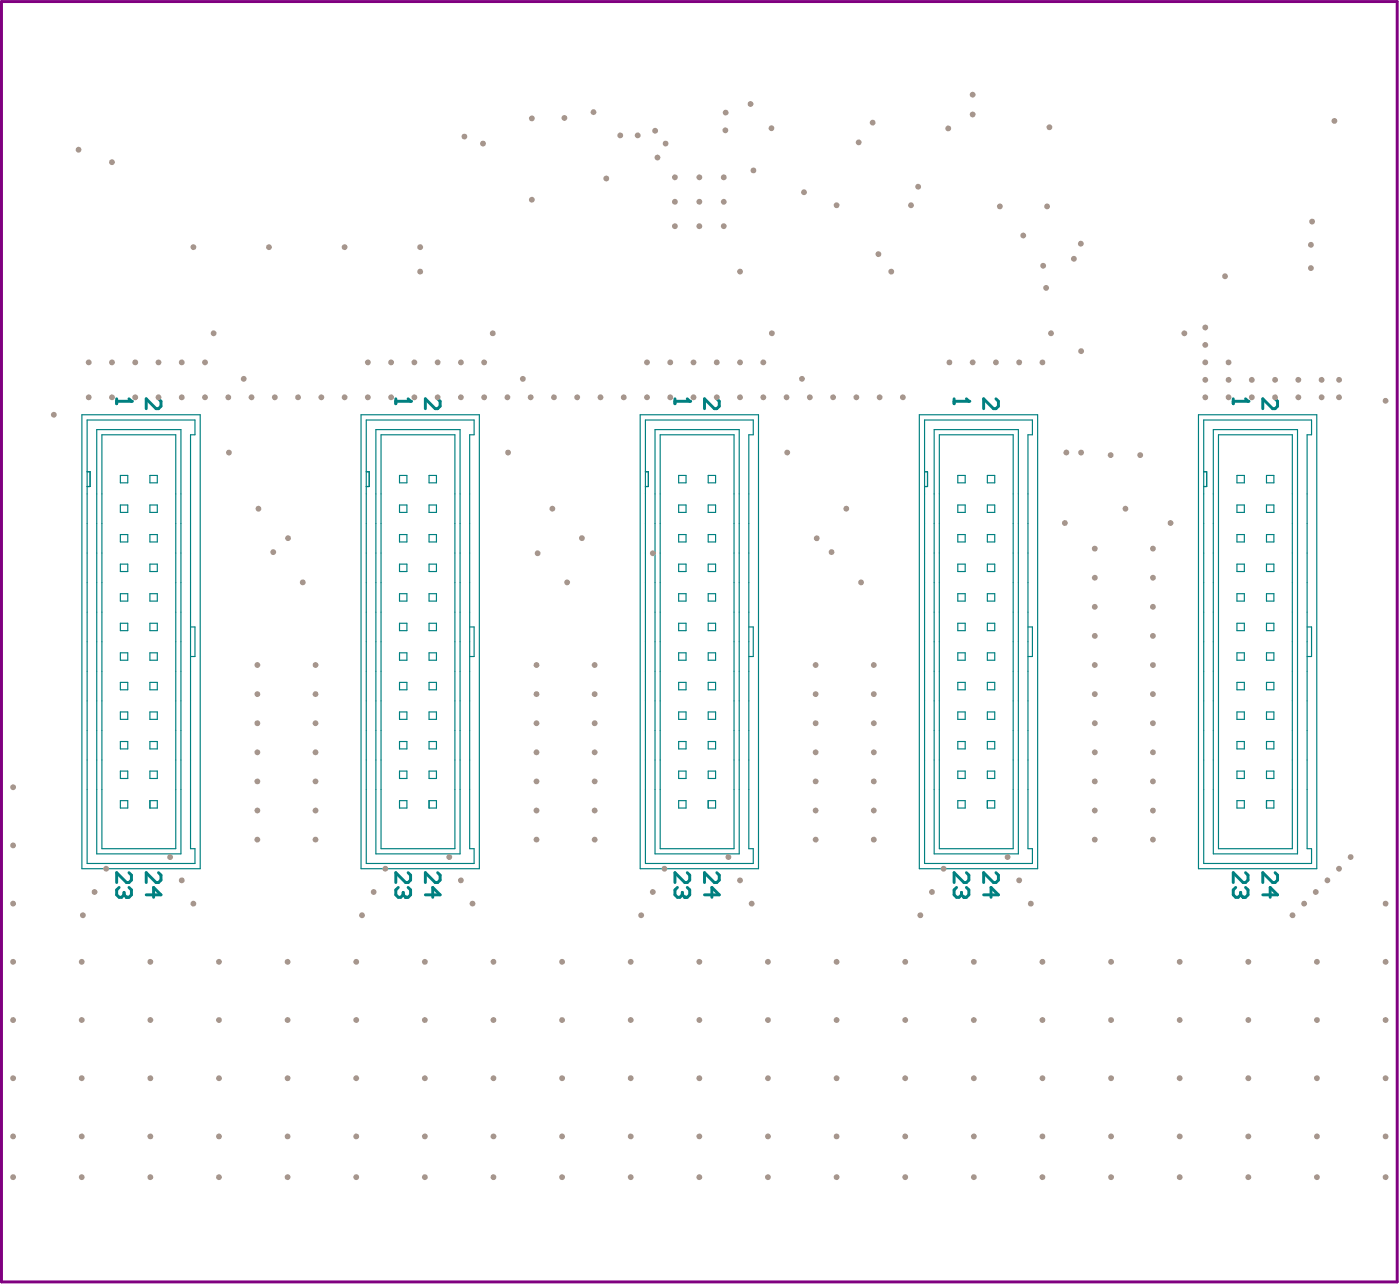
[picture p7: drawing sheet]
<svg xmlns="http://www.w3.org/2000/svg" width="401mm" height="368mm" viewBox="0 0 401 368" stroke-linecap="round" stroke-linejoin="round" font-family="sans-serif">
<g fill="none" stroke="#008080" stroke-width=".33">
<path d="M23.4 118.7h33.9v129.8h-33.9zM103.3 118.7h33.9v129.8h-33.9zM183.3 118.7h33.8v129.8h-33.8zM263.2 118.7h33.8v129.8h-33.8zM343.1 118.7h33.8v129.8h-33.8zM24.9 120.2h30.9v4.2h-1.3v118.4h1.3v4.2h-30.9zM24.9 135h.9v4.2h-.9M27.7 122.9h24.1v121.4h-24.1zM29.2 124.4h21.1v118.4h-21.1zM34.5 136h2.1v2.1h-2.1zM42.9 136h2.1v2.1h-2.1zM104.8 120.2h30.9v4.2h-1.3v118.4h1.3v4.2h-30.9z"/>
<path d="M104.8 135h.9v4.2h-.9M107.6 122.9h24.1v121.4h-24.1zM109.1 124.4h21.1v118.4h-21.1zM114.4 136h2.1v2.1h-2.1zM122.8 136h2.1v2.1h-2.1zM184.8 120.2h30.8v4.2h-1.2v118.4h1.2v4.2h-30.8zM184.8 135h.8v4.2h-.8M187.5 122.9h24.1v121.4h-24.1zM189 124.4h21.1v118.4h-21.1zM194.3 136h2.1v2.1h-2.1zM202.7 136h2.1v2.1h-2.1zM264.7 120.2h30.8v4.2h-1.2v118.4h1.2v4.2h-30.8z"/>
<path d="M264.7 135h.8v4.2h-.8M267.4 122.9h24.1v121.4h-24.1zM268.9 124.4h21.1v118.4h-21.1zM274.2 136h2.1v2.1h-2.1zM282.6 136h2.1v2.1h-2.1zM344.6 120.2h30.8v4.2h-1.2v118.4h1.2v4.2h-30.8zM344.6 135h.8v4.2h-.8M347.3 122.9h24.1v121.4h-24.1zM348.8 124.4h21.1v118.4h-21.1zM354.1 136h2.1v2.1h-2.1zM362.5 136h2.2v2.1h-2.2zM34.5 144.5h2.1v2.1h-2.1z"/>
<path d="M34.5 152.9h2.1v2.1h-2.1zM42.9 144.5h2.1v2.1h-2.1zM42.9 152.9h2.1v2.1h-2.1zM114.4 144.5h2.1v2.1h-2.1zM114.4 152.9h2.1v2.1h-2.1zM122.8 144.5h2.1v2.1h-2.1zM122.8 152.9h2.1v2.1h-2.1zM194.3 144.5h2.1v2.1h-2.1zM194.3 152.9h2.1v2.1h-2.1zM202.7 144.5h2.1v2.1h-2.1zM202.7 152.9h2.1v2.1h-2.1zM274.2 144.5h2.1v2.1h-2.1z"/>
<path d="M274.2 152.9h2.1v2.1h-2.1zM282.6 144.5h2.1v2.1h-2.1zM282.6 152.9h2.1v2.1h-2.1zM354.1 144.5h2.1v2.1h-2.1zM354.1 152.9h2.1v2.1h-2.1zM362.5 144.5h2.2v2.1h-2.2zM362.5 152.9h2.2v2.1h-2.2zM34.5 161.4h2.1v2.1h-2.1zM34.5 169.8h2.1v2.2h-2.1zM34.5 178.3h2.1v2.1h-2.1zM42.9 161.4h2.1v2.1h-2.1zM42.9 169.8h2.1v2.2h-2.1z"/>
<path d="M42.9 178.3h2.1v2.1h-2.1zM54.5 179.4h1.3v8.4h-1.3M114.4 161.4h2.1v2.1h-2.1zM114.4 169.8h2.1v2.2h-2.1zM114.4 178.3h2.1v2.1h-2.1zM122.8 161.4h2.1v2.1h-2.1zM122.8 169.8h2.1v2.2h-2.1zM122.8 178.3h2.1v2.1h-2.1zM134.4 179.4h1.3v8.4h-1.3M194.3 161.4h2.1v2.1h-2.1zM194.3 169.8h2.1v2.2h-2.1zM194.3 178.3h2.1v2.1h-2.1z"/>
<path d="M202.7 161.4h2.1v2.1h-2.1zM202.7 169.8h2.1v2.2h-2.1zM202.7 178.3h2.1v2.1h-2.1zM214.4 179.4h1.2v8.4h-1.2M274.2 161.4h2.1v2.1h-2.1zM274.2 169.8h2.1v2.2h-2.1zM274.2 178.3h2.1v2.1h-2.1zM282.6 161.4h2.1v2.1h-2.1zM282.6 169.8h2.1v2.2h-2.1zM282.6 178.3h2.1v2.1h-2.1zM294.3 179.4h1.2v8.4h-1.2M354.1 161.4h2.1v2.1h-2.1z"/>
<path d="M354.1 169.8h2.1v2.2h-2.1zM354.1 178.3h2.1v2.1h-2.1zM362.5 161.4h2.2v2.1h-2.2zM362.5 169.8h2.2v2.2h-2.2zM362.5 178.3h2.2v2.1h-2.2zM374.2 179.4h1.2v8.4h-1.2M34.5 186.8h2.1v2.1h-2.1zM34.5 195.2h2.1v2.1h-2.1zM42.9 186.8h2.1v2.1h-2.1zM42.9 195.2h2.1v2.1h-2.1zM114.4 186.8h2.1v2.1h-2.1zM114.4 195.2h2.1v2.1h-2.1z"/>
<path d="M122.8 186.8h2.1v2.1h-2.1zM122.8 195.2h2.1v2.1h-2.1zM194.3 186.8h2.1v2.1h-2.1zM194.3 195.2h2.1v2.1h-2.1zM202.7 186.8h2.1v2.1h-2.1zM202.7 195.2h2.1v2.1h-2.1zM274.2 186.8h2.1v2.1h-2.1zM274.2 195.2h2.1v2.1h-2.1zM282.6 186.8h2.1v2.1h-2.1zM282.6 195.2h2.1v2.1h-2.1zM354.1 186.8h2.1v2.1h-2.1zM354.1 195.2h2.1v2.1h-2.1z"/>
<path d="M362.5 186.8h2.2v2.1h-2.2zM362.5 195.2h2.2v2.1h-2.2zM34.5 203.7h2.1v2.1h-2.1zM34.5 212.1h2.1v2.1h-2.1zM42.9 203.7h2.1v2.1h-2.1zM42.9 212.1h2.1v2.1h-2.1zM114.4 203.7h2.1v2.1h-2.1zM114.4 212.1h2.1v2.1h-2.1zM122.8 203.7h2.1v2.1h-2.1zM122.8 212.1h2.1v2.1h-2.1zM194.3 203.7h2.1v2.1h-2.1zM194.3 212.1h2.1v2.1h-2.1z"/>
<path d="M202.7 203.7h2.1v2.1h-2.1zM202.7 212.1h2.1v2.1h-2.1zM274.2 203.7h2.1v2.1h-2.1zM274.2 212.1h2.1v2.1h-2.1zM282.6 203.7h2.1v2.1h-2.1zM282.6 212.1h2.1v2.1h-2.1zM354.1 203.7h2.1v2.1h-2.1zM354.1 212.1h2.1v2.1h-2.1zM362.5 203.7h2.2v2.1h-2.2zM362.5 212.1h2.2v2.1h-2.2zM34.5 220.6h2.1v2.1h-2.1zM34.5 229h2.1v2.2h-2.1z"/>
<path d="M42.9 220.6h2.1v2.1h-2.1zM42.9 229h2.1v2.2h-2.1zM114.4 220.6h2.1v2.1h-2.1zM114.4 229h2.1v2.2h-2.1zM122.8 220.6h2.1v2.1h-2.1zM122.8 229h2.1v2.2h-2.1zM194.3 220.6h2.1v2.1h-2.1zM194.3 229h2.1v2.2h-2.1zM202.7 220.6h2.1v2.1h-2.1zM202.7 229h2.1v2.2h-2.1zM274.2 220.6h2.1v2.1h-2.1zM274.2 229h2.1v2.2h-2.1z"/>
<path d="M282.6 220.6h2.1v2.1h-2.1zM282.6 229h2.1v2.2h-2.1zM354.1 220.6h2.1v2.1h-2.1zM354.1 229h2.1v2.2h-2.1zM362.5 220.6h2.2v2.1h-2.2zM362.5 229h2.2v2.2h-2.2z"/>
</g>
<path d="M273.1 114.1v1.4M273.1 114.8h4.2" fill="none" stroke="#008080" stroke-width=".84"/>
<circle cx="277.3" cy="114.8" r=".42" fill="#008080"/>
<path d="M276.6 114.1l.7 .7M285.1 114.1l.7 .7v1.4l-.7 .7h-.7l-2.8-2.8v2.8M276.6 249.6l.7 .7v1.5l-.7 .7h-.7l-2.8-2.9v2.9M276.6 253.9l.7 .7v1.4l-.7 .7h-.7" fill="none" stroke="#008080" stroke-width=".84"/>
<circle cx="275.9" cy="256.7" r=".42" fill="#008080"/>
<path d="M196.7 253.9l.7 .7v1.4l-.7 .7h-.7M196.7 249.6l.7 .7v1.5l-.7 .7h-.7l-2.8-2.9v2.9M201.7 256h4.2l-2.1-2.1v2.8M205.2 249.6l.7 .7v1.5l-.7 .7h-.7l-2.8-2.9v2.9M273.8 253.9l-.7 .7v1.4l.7 .7h.7l.7-.7M275.2 256l.7 .7M275.2 255.3v.7M281.6 256h4.2l-2.1-2.1v2.8M285.1 249.6l.7 .7v1.5l-.7 .7h-.7l-2.8-2.9v2.9" fill="none" stroke="#008080" stroke-width=".84"/>
<circle cx="196" cy="256.7" r=".42" fill="#008080"/>
<path d="M193.2 114.1v1.4M193.2 114.8h4.2M205.2 114.1l.7 .7v1.4l-.7 .7h-.7l-2.8-2.8v2.8M193.9 253.9l-.7 .7v1.4l.7 .7h.7l.7-.7M195.3 256l.7 .7M195.3 255.3v.7" fill="none" stroke="#008080" stroke-width=".84"/>
<circle cx="197.4" cy="114.8" r=".42" fill="#008080"/>
<path d="M196.7 114.1l.7 .7M353 114.1v1.4M353 114.8h4.2" fill="none" stroke="#008080" stroke-width=".84"/>
<circle cx="357.2" cy="114.8" r=".42" fill="#008080"/>
<path d="M356.5 114.1l.7 .7M365 114.1l.7 .7v1.4l-.7 .7h-.7l-2.8-2.8v2.8M356.5 249.6l.7 .7v1.5l-.7 .7h-.7l-2.8-2.9v2.9M356.5 253.9l.7 .7v1.4l-.7 .7h-.7" fill="none" stroke="#008080" stroke-width=".84"/>
<circle cx="355.8" cy="256.7" r=".42" fill="#008080"/>
<path d="M36.9 253.9l.7 .7v1.4l-.7 .7h-.7M36.9 249.6l.7 .7v1.5l-.7 .7h-.7l-2.8-2.9v2.9M41.9 256h4.2l-2.1-2.1v2.8M45.4 249.6l.7 .7v1.5l-.7 .7h-.7l-2.8-2.9v2.9M353.7 253.9l-.7 .7v1.4l.7 .7h.7l.7-.7M355.1 256l.7 .7M355.1 255.3v.7M361.5 256h4.2l-2.1-2.1v2.8M365 249.6l.7 .7v1.5l-.7 .7h-.7l-2.8-2.9v2.9" fill="none" stroke="#008080" stroke-width=".84"/>
<circle cx="36.2" cy="256.7" r=".42" fill="#008080"/>
<path d="M33.4 114.1v1.4M33.4 114.8h4.2M45.4 114.1l.7 .7v1.4l-.7 .7h-.7l-2.8-2.8v2.8M34.1 253.9l-.7 .7v1.4l.7 .7h.7l.7-.7M35.5 256l.7 .7M35.5 255.3v.7" fill="none" stroke="#008080" stroke-width=".84"/>
<circle cx="37.6" cy="114.8" r=".42" fill="#008080"/>
<path d="M36.9 114.1l.7 .7M116.8 249.6l.7 .7v1.5l-.7 .7h-.7l-2.8-2.9v2.9M116.8 253.9l.7 .7v1.4l-.7 .7h-.7M121.8 256h4.2l-2.1-2.1v2.8M125.3 249.6l.7 .7v1.5l-.7 .7h-.7l-2.8-2.9v2.9" fill="none" stroke="#008080" stroke-width=".84"/>
<circle cx="116.1" cy="256.7" r=".42" fill="#008080"/>
<path d="M113.3 114.1v1.4M113.3 114.8h4.2M125.3 114.1l.7 .7v1.4l-.7 .7h-.7l-2.8-2.8v2.8M114 253.9l-.7 .7v1.4l.7 .7h.7l.7-.7M115.4 256l.7 .7M115.4 255.3v.7" fill="none" stroke="#008080" stroke-width=".84"/>
<circle cx="117.5" cy="114.8" r=".42" fill="#008080"/>
<path d="M116.8 114.1l.7 .7" fill="none" stroke="#008080" stroke-width=".84"/>
<path d="M.4 .4h399.6v366.3h-399.6z" fill="none" stroke="#800080" stroke-width=".84"/>
<g fill="#a6968d">
<circle cx="15.4" cy="118.7" r=".83"/>
<circle cx="307.4" cy="74" r=".83"/>
<circle cx="383.3" cy="113.7" r=".83"/>
<circle cx="383.3" cy="108.7" r=".83"/>
<circle cx="396.6" cy="114.7" r=".83"/>
<circle cx="345" cy="93.7" r=".83"/>
<circle cx="345" cy="98.7" r=".83"/>
<circle cx="345" cy="103.7" r=".83"/>
<circle cx="351.7" cy="103.7" r=".83"/>
<circle cx="345" cy="108.7" r=".83"/>
<circle cx="351.7" cy="108.7" r=".83"/>
<circle cx="358.3" cy="108.7" r=".83"/>
<circle cx="365" cy="108.7" r=".83"/>
<circle cx="371.7" cy="108.7" r=".83"/>
<circle cx="378.3" cy="108.7" r=".83"/>
<circle cx="350.7" cy="79" r=".83"/>
<circle cx="299.7" cy="59.1" r=".83"/>
<circle cx="382" cy="34.6" r=".83"/>
<circle cx="375.3" cy="76.7" r=".83"/>
<circle cx="375.6" cy="63.4" r=".83"/>
<circle cx="375.3" cy="70" r=".83"/>
<circle cx="309.4" cy="69.7" r=".83"/>
<circle cx="120.3" cy="77.7" r=".83"/>
<circle cx="120.3" cy="70.7" r=".83"/>
<circle cx="132.9" cy="39.1" r=".83"/>
<circle cx="138.3" cy="41.1" r=".83"/>
<circle cx="169.9" cy="32.1" r=".83"/>
<circle cx="278.4" cy="32.7" r=".83"/>
<circle cx="278.4" cy="27.1" r=".83"/>
<circle cx="300.4" cy="36.4" r=".83"/>
<circle cx="249.8" cy="35.1" r=".83"/>
<circle cx="207.7" cy="32.2" r=".83"/>
<circle cx="215.7" cy="48.8" r=".83"/>
<circle cx="187.5" cy="37.4" r=".83"/>
<circle cx="190.5" cy="41.1" r=".83"/>
<circle cx="177.5" cy="38.7" r=".83"/>
<circle cx="182.5" cy="38.7" r=".83"/>
<circle cx="188.2" cy="45.1" r=".83"/>
<circle cx="245.8" cy="40.7" r=".83"/>
<circle cx="220.8" cy="36.7" r=".83"/>
<circle cx="214.8" cy="29.7" r=".83"/>
<circle cx="207.6" cy="37.3" r=".83"/>
<circle cx="69.8" cy="108.4" r=".83"/>
<circle cx="149.7" cy="108.4" r=".83"/>
<circle cx="229.6" cy="108.4" r=".83"/>
<circle cx="309.5" cy="100.5" r=".83"/>
<circle cx="309.5" cy="129.5" r=".83"/>
<circle cx="305.2" cy="129.5" r=".83"/>
<circle cx="225.3" cy="129.5" r=".83"/>
<circle cx="371.7" cy="113.7" r=".83"/>
<circle cx="365" cy="113.7" r=".83"/>
<circle cx="358.3" cy="113.7" r=".83"/>
<circle cx="351.7" cy="113.7" r=".83"/>
<circle cx="345" cy="113.7" r=".83"/>
<circle cx="378.3" cy="113.7" r=".83"/>
<circle cx="238.5" cy="113.7" r=".83"/>
<circle cx="245.1" cy="113.7" r=".83"/>
<circle cx="251.8" cy="113.7" r=".83"/>
<circle cx="258.5" cy="113.7" r=".83"/>
<circle cx="231.8" cy="113.7" r=".83"/>
<circle cx="225.2" cy="113.7" r=".83"/>
<circle cx="218.5" cy="113.7" r=".83"/>
<circle cx="185.2" cy="113.7" r=".83"/>
<circle cx="191.9" cy="113.7" r=".83"/>
<circle cx="198.5" cy="113.7" r=".83"/>
<circle cx="205.2" cy="113.7" r=".83"/>
<circle cx="211.8" cy="113.7" r=".83"/>
<circle cx="178.5" cy="113.7" r=".83"/>
<circle cx="171.9" cy="113.7" r=".83"/>
<circle cx="165.2" cy="113.7" r=".83"/>
<circle cx="131.9" cy="113.7" r=".83"/>
<circle cx="138.6" cy="113.7" r=".83"/>
<circle cx="145.3" cy="113.7" r=".83"/>
<circle cx="151.9" cy="113.7" r=".83"/>
<circle cx="158.6" cy="113.7" r=".83"/>
<circle cx="125.3" cy="113.7" r=".83"/>
<circle cx="118.6" cy="113.7" r=".83"/>
<circle cx="112" cy="113.7" r=".83"/>
<circle cx="78.7" cy="113.7" r=".83"/>
<circle cx="85.3" cy="113.7" r=".83"/>
<circle cx="92" cy="113.7" r=".83"/>
<circle cx="98.6" cy="113.7" r=".83"/>
<circle cx="105.3" cy="113.7" r=".83"/>
<circle cx="72" cy="113.7" r=".83"/>
<circle cx="65.3" cy="113.7" r=".83"/>
<circle cx="58.7" cy="113.7" r=".83"/>
<circle cx="32.1" cy="113.7" r=".83"/>
<circle cx="38.7" cy="113.7" r=".83"/>
<circle cx="45.4" cy="113.7" r=".83"/>
<circle cx="52" cy="113.7" r=".83"/>
<circle cx="25.4" cy="113.7" r=".83"/>
<circle cx="25.4" cy="103.7" r=".83"/>
<circle cx="105.3" cy="103.7" r=".83"/>
<circle cx="185.2" cy="103.7" r=".83"/>
<circle cx="58.7" cy="103.7" r=".83"/>
<circle cx="52" cy="103.7" r=".83"/>
<circle cx="45.4" cy="103.7" r=".83"/>
<circle cx="38.7" cy="103.7" r=".83"/>
<circle cx="32.1" cy="103.7" r=".83"/>
<circle cx="138.6" cy="103.7" r=".83"/>
<circle cx="131.9" cy="103.7" r=".83"/>
<circle cx="125.3" cy="103.7" r=".83"/>
<circle cx="118.6" cy="103.7" r=".83"/>
<circle cx="112" cy="103.7" r=".83"/>
<circle cx="218.5" cy="103.7" r=".83"/>
<circle cx="211.8" cy="103.7" r=".83"/>
<circle cx="205.2" cy="103.7" r=".83"/>
<circle cx="198.5" cy="103.7" r=".83"/>
<circle cx="191.9" cy="103.7" r=".83"/>
<circle cx="271.8" cy="103.7" r=".83"/>
<circle cx="278.4" cy="103.7" r=".83"/>
<circle cx="285.1" cy="103.7" r=".83"/>
<circle cx="291.7" cy="103.7" r=".83"/>
<circle cx="298.4" cy="103.7" r=".83"/>
<circle cx="200.2" cy="275.1" r=".83"/>
<circle cx="377" cy="275.1" r=".83"/>
<circle cx="357.3" cy="275.1" r=".83"/>
<circle cx="337.7" cy="275.1" r=".83"/>
<circle cx="318" cy="275.1" r=".83"/>
<circle cx="298.4" cy="275.1" r=".83"/>
<circle cx="278.8" cy="275.1" r=".83"/>
<circle cx="259.1" cy="275.1" r=".83"/>
<circle cx="239.5" cy="275.1" r=".83"/>
<circle cx="219.8" cy="275.1" r=".83"/>
<circle cx="23.4" cy="275.1" r=".83"/>
<circle cx="43" cy="275.1" r=".83"/>
<circle cx="62.7" cy="275.1" r=".83"/>
<circle cx="82.3" cy="275.1" r=".83"/>
<circle cx="102" cy="275.1" r=".83"/>
<circle cx="121.6" cy="275.1" r=".83"/>
<circle cx="141.3" cy="275.1" r=".83"/>
<circle cx="160.9" cy="275.1" r=".83"/>
<circle cx="180.5" cy="275.1" r=".83"/>
<circle cx="200.2" cy="291.8" r=".83"/>
<circle cx="377" cy="291.8" r=".83"/>
<circle cx="357.3" cy="291.8" r=".83"/>
<circle cx="337.7" cy="291.8" r=".83"/>
<circle cx="318" cy="291.8" r=".83"/>
<circle cx="298.4" cy="291.8" r=".83"/>
<circle cx="278.8" cy="291.8" r=".83"/>
<circle cx="259.1" cy="291.8" r=".83"/>
<circle cx="239.5" cy="291.8" r=".83"/>
<circle cx="219.8" cy="291.8" r=".83"/>
<circle cx="23.4" cy="291.8" r=".83"/>
<circle cx="43" cy="291.8" r=".83"/>
<circle cx="62.7" cy="291.8" r=".83"/>
<circle cx="82.3" cy="291.8" r=".83"/>
<circle cx="102" cy="291.8" r=".83"/>
<circle cx="121.6" cy="291.8" r=".83"/>
<circle cx="141.3" cy="291.8" r=".83"/>
<circle cx="160.9" cy="291.8" r=".83"/>
<circle cx="180.5" cy="291.8" r=".83"/>
<circle cx="200.2" cy="308.4" r=".83"/>
<circle cx="377" cy="308.4" r=".83"/>
<circle cx="357.3" cy="308.4" r=".83"/>
<circle cx="337.7" cy="308.4" r=".83"/>
<circle cx="318" cy="308.4" r=".83"/>
<circle cx="298.4" cy="308.4" r=".83"/>
<circle cx="278.8" cy="308.4" r=".83"/>
<circle cx="259.1" cy="308.4" r=".83"/>
<circle cx="239.5" cy="308.4" r=".83"/>
<circle cx="219.8" cy="308.4" r=".83"/>
<circle cx="23.4" cy="308.4" r=".83"/>
<circle cx="43" cy="308.4" r=".83"/>
<circle cx="62.7" cy="308.4" r=".83"/>
<circle cx="82.3" cy="308.4" r=".83"/>
<circle cx="102" cy="308.4" r=".83"/>
<circle cx="121.6" cy="308.4" r=".83"/>
<circle cx="141.3" cy="308.4" r=".83"/>
<circle cx="160.9" cy="308.4" r=".83"/>
<circle cx="180.5" cy="308.4" r=".83"/>
<circle cx="3.8" cy="336.7" r=".83"/>
<circle cx="200.2" cy="336.7" r=".83"/>
<circle cx="377" cy="336.7" r=".83"/>
<circle cx="357.3" cy="336.7" r=".83"/>
<circle cx="337.7" cy="336.7" r=".83"/>
<circle cx="318" cy="336.7" r=".83"/>
<circle cx="298.4" cy="336.7" r=".83"/>
<circle cx="278.8" cy="336.7" r=".83"/>
<circle cx="259.1" cy="336.7" r=".83"/>
<circle cx="239.5" cy="336.7" r=".83"/>
<circle cx="219.8" cy="336.7" r=".83"/>
<circle cx="23.4" cy="336.7" r=".83"/>
<circle cx="43" cy="336.7" r=".83"/>
<circle cx="62.7" cy="336.7" r=".83"/>
<circle cx="82.3" cy="336.7" r=".83"/>
<circle cx="102" cy="336.7" r=".83"/>
<circle cx="121.6" cy="336.7" r=".83"/>
<circle cx="141.3" cy="336.7" r=".83"/>
<circle cx="160.9" cy="336.7" r=".83"/>
<circle cx="180.5" cy="336.7" r=".83"/>
<circle cx="396.6" cy="336.7" r=".83"/>
<circle cx="180.5" cy="325.1" r=".83"/>
<circle cx="160.9" cy="325.1" r=".83"/>
<circle cx="141.3" cy="325.1" r=".83"/>
<circle cx="121.6" cy="325.1" r=".83"/>
<circle cx="102" cy="325.1" r=".83"/>
<circle cx="82.3" cy="325.1" r=".83"/>
<circle cx="62.7" cy="325.1" r=".83"/>
<circle cx="43" cy="325.1" r=".83"/>
<circle cx="23.4" cy="325.1" r=".83"/>
<circle cx="219.8" cy="325.1" r=".83"/>
<circle cx="239.5" cy="325.1" r=".83"/>
<circle cx="259.1" cy="325.1" r=".83"/>
<circle cx="278.8" cy="325.1" r=".83"/>
<circle cx="298.4" cy="325.1" r=".83"/>
<circle cx="318" cy="325.1" r=".83"/>
<circle cx="337.7" cy="325.1" r=".83"/>
<circle cx="357.3" cy="325.1" r=".83"/>
<circle cx="377" cy="325.1" r=".83"/>
<circle cx="200.2" cy="325.1" r=".83"/>
<circle cx="90.3" cy="190.2" r=".83"/>
<circle cx="73.7" cy="190.2" r=".83"/>
<circle cx="90.3" cy="198.6" r=".83"/>
<circle cx="73.7" cy="198.6" r=".83"/>
<circle cx="90.3" cy="206.9" r=".83"/>
<circle cx="73.7" cy="206.9" r=".83"/>
<circle cx="90.3" cy="215.2" r=".83"/>
<circle cx="73.7" cy="215.2" r=".83"/>
<circle cx="90.3" cy="223.5" r=".83"/>
<circle cx="73.7" cy="223.5" r=".83"/>
<circle cx="90.3" cy="231.9" r=".83"/>
<circle cx="73.7" cy="231.9" r=".83"/>
<circle cx="90.3" cy="240.2" r=".83"/>
<circle cx="73.7" cy="240.2" r=".83"/>
<circle cx="170.2" cy="190.2" r=".83"/>
<circle cx="153.6" cy="190.2" r=".83"/>
<circle cx="170.2" cy="198.6" r=".83"/>
<circle cx="153.6" cy="198.6" r=".83"/>
<circle cx="170.2" cy="206.9" r=".83"/>
<circle cx="153.6" cy="206.9" r=".83"/>
<circle cx="170.2" cy="215.2" r=".83"/>
<circle cx="153.6" cy="215.2" r=".83"/>
<circle cx="170.2" cy="223.5" r=".83"/>
<circle cx="153.6" cy="223.5" r=".83"/>
<circle cx="170.2" cy="231.9" r=".83"/>
<circle cx="153.6" cy="231.9" r=".83"/>
<circle cx="170.2" cy="240.2" r=".83"/>
<circle cx="153.6" cy="240.2" r=".83"/>
<circle cx="250.1" cy="190.2" r=".83"/>
<circle cx="233.5" cy="190.2" r=".83"/>
<circle cx="250.1" cy="198.6" r=".83"/>
<circle cx="233.5" cy="198.6" r=".83"/>
<circle cx="250.1" cy="206.9" r=".83"/>
<circle cx="233.5" cy="206.9" r=".83"/>
<circle cx="250.1" cy="215.2" r=".83"/>
<circle cx="233.5" cy="215.2" r=".83"/>
<circle cx="250.1" cy="223.5" r=".83"/>
<circle cx="233.5" cy="223.5" r=".83"/>
<circle cx="250.1" cy="231.9" r=".83"/>
<circle cx="233.5" cy="231.9" r=".83"/>
<circle cx="250.1" cy="240.2" r=".83"/>
<circle cx="233.5" cy="240.2" r=".83"/>
<circle cx="313.4" cy="240.2" r=".83"/>
<circle cx="330" cy="240.2" r=".83"/>
<circle cx="313.4" cy="231.9" r=".83"/>
<circle cx="330" cy="231.9" r=".83"/>
<circle cx="313.4" cy="223.5" r=".83"/>
<circle cx="330" cy="223.5" r=".83"/>
<circle cx="313.4" cy="215.2" r=".83"/>
<circle cx="330" cy="215.2" r=".83"/>
<circle cx="313.4" cy="206.9" r=".83"/>
<circle cx="330" cy="206.9" r=".83"/>
<circle cx="313.4" cy="198.6" r=".83"/>
<circle cx="330" cy="198.6" r=".83"/>
<circle cx="313.4" cy="190.2" r=".83"/>
<circle cx="330" cy="190.2" r=".83"/>
<circle cx="313.4" cy="181.9" r=".83"/>
<circle cx="330" cy="181.9" r=".83"/>
<circle cx="313.4" cy="173.6" r=".83"/>
<circle cx="330" cy="173.6" r=".83"/>
<circle cx="330" cy="165.3" r=".83"/>
<circle cx="313.4" cy="165.3" r=".83"/>
<circle cx="313.4" cy="156.9" r=".83"/>
<circle cx="330" cy="156.9" r=".83"/>
<circle cx="3.8" cy="325.1" r=".83"/>
<circle cx="3.8" cy="308.4" r=".83"/>
<circle cx="3.8" cy="291.8" r=".83"/>
<circle cx="3.8" cy="275.1" r=".83"/>
<circle cx="3.8" cy="258.5" r=".83"/>
<circle cx="3.8" cy="241.9" r=".83"/>
<circle cx="3.8" cy="225.2" r=".83"/>
<circle cx="396.6" cy="325.1" r=".83"/>
<circle cx="396.6" cy="308.4" r=".83"/>
<circle cx="396.6" cy="291.8" r=".83"/>
<circle cx="396.6" cy="275.1" r=".83"/>
<circle cx="396.6" cy="258.5" r=".83"/>
<circle cx="32.1" cy="46.4" r=".83"/>
<circle cx="22.5" cy="42.8" r=".83"/>
<circle cx="152.2" cy="57.1" r=".83"/>
<circle cx="55.4" cy="70.7" r=".83"/>
<circle cx="77" cy="70.7" r=".83"/>
<circle cx="98.6" cy="70.7" r=".83"/>
<circle cx="152.2" cy="33.9" r=".83"/>
<circle cx="161.6" cy="33.7" r=".83"/>
<circle cx="173.6" cy="51.1" r=".83"/>
<circle cx="193.2" cy="50.7" r=".83"/>
<circle cx="304.8" cy="149.6" r=".83"/>
<circle cx="335.1" cy="149.6" r=".83"/>
<circle cx="322.2" cy="145.5" r=".83"/>
<circle cx="326.4" cy="130.2" r=".83"/>
<circle cx="317.9" cy="130.2" r=".83"/>
<circle cx="145.4" cy="129.5" r=".83"/>
<circle cx="65.5" cy="129.5" r=".83"/>
<circle cx="86.7" cy="166.6" r=".83"/>
<circle cx="82.4" cy="153.9" r=".83"/>
<circle cx="78.2" cy="157.9" r=".83"/>
<circle cx="74" cy="145.5" r=".83"/>
<circle cx="166.6" cy="153.9" r=".83"/>
<circle cx="162.3" cy="166.6" r=".83"/>
<circle cx="246.5" cy="166.6" r=".83"/>
<circle cx="186.9" cy="158.3" r=".83"/>
<circle cx="153.9" cy="158.3" r=".83"/>
<circle cx="158.1" cy="145.5" r=".83"/>
<circle cx="238" cy="157.9" r=".83"/>
<circle cx="233.8" cy="154" r=".83"/>
<circle cx="242.3" cy="145.5" r=".83"/>
<circle cx="48.7" cy="245.2" r=".83"/>
<circle cx="52" cy="251.8" r=".83"/>
<circle cx="55.4" cy="258.5" r=".83"/>
<circle cx="30.4" cy="248.5" r=".83"/>
<circle cx="27.1" cy="255.2" r=".83"/>
<circle cx="23.7" cy="261.8" r=".83"/>
<circle cx="128.6" cy="245.2" r=".83"/>
<circle cx="131.9" cy="251.8" r=".83"/>
<circle cx="135.3" cy="258.5" r=".83"/>
<circle cx="110.3" cy="248.5" r=".83"/>
<circle cx="107" cy="255.2" r=".83"/>
<circle cx="103.6" cy="261.8" r=".83"/>
<circle cx="208.5" cy="245.2" r=".83"/>
<circle cx="211.8" cy="251.8" r=".83"/>
<circle cx="215.2" cy="258.5" r=".83"/>
<circle cx="190.2" cy="248.5" r=".83"/>
<circle cx="186.9" cy="255.2" r=".83"/>
<circle cx="183.5" cy="261.8" r=".83"/>
<circle cx="263.4" cy="261.8" r=".83"/>
<circle cx="266.8" cy="255.2" r=".83"/>
<circle cx="270.1" cy="248.5" r=".83"/>
<circle cx="295.1" cy="258.5" r=".83"/>
<circle cx="291.7" cy="251.8" r=".83"/>
<circle cx="288.4" cy="245.2" r=".83"/>
<circle cx="386.6" cy="245.2" r=".83"/>
<circle cx="373.3" cy="258.5" r=".83"/>
<circle cx="380" cy="251.8" r=".83"/>
<circle cx="376.6" cy="255.2" r=".83"/>
<circle cx="383.3" cy="248.5" r=".83"/>
<circle cx="370" cy="261.8" r=".83"/>
<circle cx="230.2" cy="55" r=".83"/>
<circle cx="271.4" cy="36.7" r=".83"/>
<circle cx="251.5" cy="72.7" r=".83"/>
<circle cx="255.1" cy="77.7" r=".83"/>
<circle cx="286.2" cy="59.1" r=".83"/>
<circle cx="299.5" cy="82.4" r=".83"/>
<circle cx="298.6" cy="76" r=".83"/>
<circle cx="292.9" cy="67.4" r=".83"/>
<circle cx="262.8" cy="53.4" r=".83"/>
<circle cx="260.8" cy="58.7" r=".83"/>
<circle cx="239.5" cy="58.7" r=".83"/>
<circle cx="211.8" cy="77.7" r=".83"/>
<circle cx="61.1" cy="95.3" r=".83"/>
<circle cx="141.1" cy="95.3" r=".83"/>
<circle cx="221" cy="95.3" r=".83"/>
<circle cx="300.9" cy="95.3" r=".83"/>
<circle cx="339" cy="95.3" r=".83"/>
<circle cx="200.2" cy="50.7" r=".83"/>
<circle cx="193.2" cy="57.7" r=".83"/>
<circle cx="200.2" cy="64.7" r=".83"/>
<circle cx="207.2" cy="57.7" r=".83"/>
<circle cx="193.2" cy="64.7" r=".83"/>
<circle cx="207.2" cy="64.7" r=".83"/>
<circle cx="207.2" cy="50.7" r=".83"/>
<circle cx="200.2" cy="57.7" r=".83"/>
</g>
</svg>
